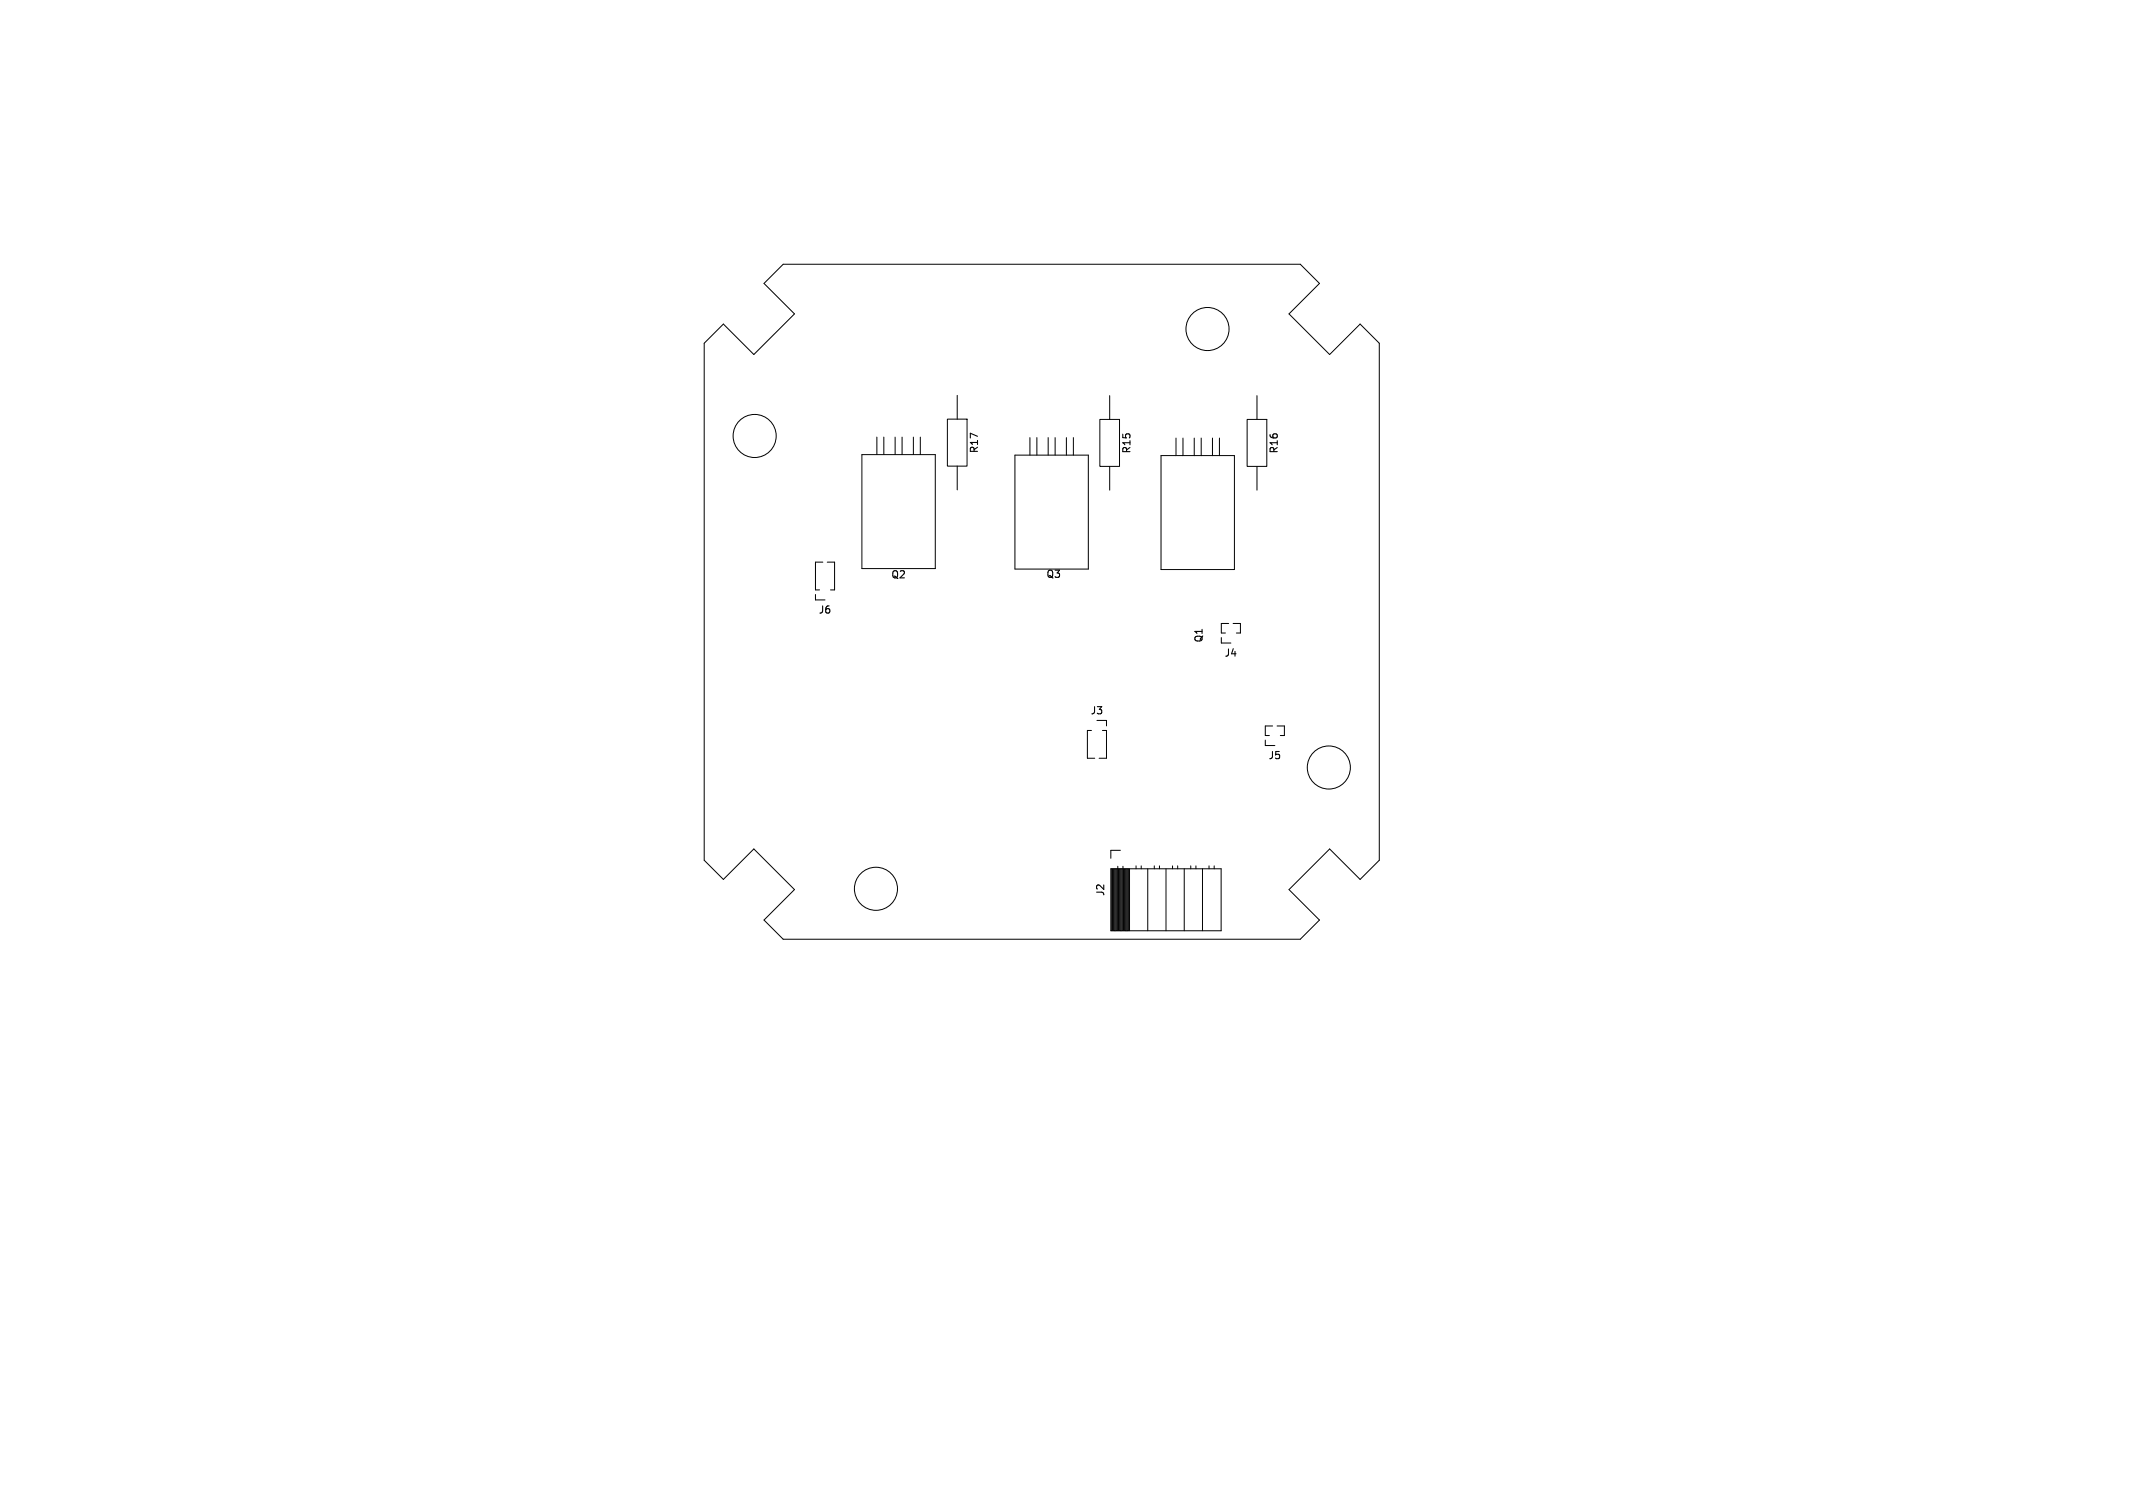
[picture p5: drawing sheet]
<svg xmlns="http://www.w3.org/2000/svg" width="297mm" height="210mm" viewBox="0 0 297 210" stroke-linecap="round" stroke-linejoin="round" font-family="sans-serif">
<defs><g id="words">
<g font-size="1.4">
<text x="136.4" y="63.2" transform="rotate(-90 136.4 63.2)">R17</text>
<text x="157.6" y="63.3" transform="rotate(-90 157.6 63.3)">R15</text>
<text x="178.1" y="63.3" transform="rotate(-90 178.1 63.3)">R16</text>
<text x="124" y="80.7">Q2</text>
<text x="145.6" y="80.7">Q3</text>
<text x="113.9" y="85.6">J6</text>
<text x="167.6" y="89.6" transform="rotate(-90 167.6 89.6)">Q1</text>
<text x="170.4" y="91.7">J4</text>
<text x="151.8" y="99.7">J3</text>
<text x="176.5" y="105.9">J5</text>
<text x="154" y="124.9" transform="rotate(-90 154 124.9)">J2</text>
</g>
</g></defs>
<g fill="none" stroke="#000" stroke-width=".14">
<path d="M109.1 36.8h72l2.6 2.7-4.2 4.2 5.6 5.7 4.3-4.3 2.7 2.7v72l-2.7 2.7-4.3-4.3-5.6 5.7 4.2 4.2-2.6 2.7h-72l-2.7-2.7 4.2-4.2-5.6-5.7-4.3 4.3-2.6-2.7v-72l2.6-2.7 4.3 4.3 5.6-5.7-4.2-4.2zM131.9 58.4h2.8v6.5h-2.8zM133.3 55.1v3.3M153.1 58.4h2.8v6.5h-2.8zM154.5 55.1v3.3M173.7 58.4h2.7v6.5h-2.7zM175 55.1v3.3M114.6 78.3h-1.1v3.9h.6M115.2 78.3h1v3.9h-.6M120 63.3h10.2v15.9h-10.2zM122.1 60.9v2.4M123.1 60.9v2.4"/>
<path d="M124.6 60.9v2.4M125.6 60.9v2.4M127.2 60.9v2.4M128.1 60.9v2.4M133.3 64.9v3.3M141.3 63.4h10.2v15.9h-10.2zM143.4 60.9v2.5M144.4 60.9v2.5M145.9 60.9v2.5M146.9 60.9v2.5M148.5 60.9v2.5M149.5 60.9v2.5"/>
<path d="M154.5 64.9v3.4M161.7 63.4h10.2v15.9h-10.2zM163.7 61v2.4M164.7 61v2.4M166.3 61v2.4M167.3 61v2.4M168.8 61v2.4M169.8 61v2.4M175 64.9v3.4M113.5 82.8v.7h1.4M170.1 88.8v.8h1.3M171.1 86.8h-1v1.4h.5"/>
<path d="M171.7 86.8h1v1.4h-.5M152 101.7h-.6v3.9h1M152.7 100.3h1.4v.8M153.5 101.7h.6v3.9h-1.1M156 118.4h-1.3v1.1M176.2 103.1v.7h1.3M177.2 101.1h-1v1.3h.6M177.8 101.1h1v1.3h-.5M154.7 121h15.3v8.6h-15.3zM154.8 121v8.6M154.9 121v8.6M155 121v8.6"/>
<path d="M155.1 121v8.6M155.3 121v8.6M155.4 121v8.6M155.5 121v8.6M155.6 120.6v9M155.7 121v8.6M155.9 121v8.6M156 121v8.6M156.1 121v8.6M156.2 121v8.6M156.3 121v8.6M156.4 120.6v.4"/>
<path d="M156.4 121v8.6M156.6 121v8.6M156.7 121v8.6M156.8 121v8.6M156.9 121v8.6M157 121v8.6M157.2 121v8.6M157.3 121v8.6M158.2 120.6v.4M158.9 120.6v.4M159.8 121v8.6M160.7 120.6v.4"/>
<path d="M161.4 120.6v.4M162.4 121v8.6M163.3 120.6v.4M164 120.6v.4M164.9 121v8.6M165.8 120.6v.4M166.5 120.6v.4M167.4 121v8.6M168.3 120.6v.4M169.1 120.6v.4"/>
<circle cx="168.1" cy="45.8" r="3"/>
<circle cx="105.1" cy="60.7" r="3"/>
<circle cx="185" cy="106.9" r="3"/>
<circle cx="122" cy="123.8" r="3"/>
</g>
<use href="#words"/>
</svg>
